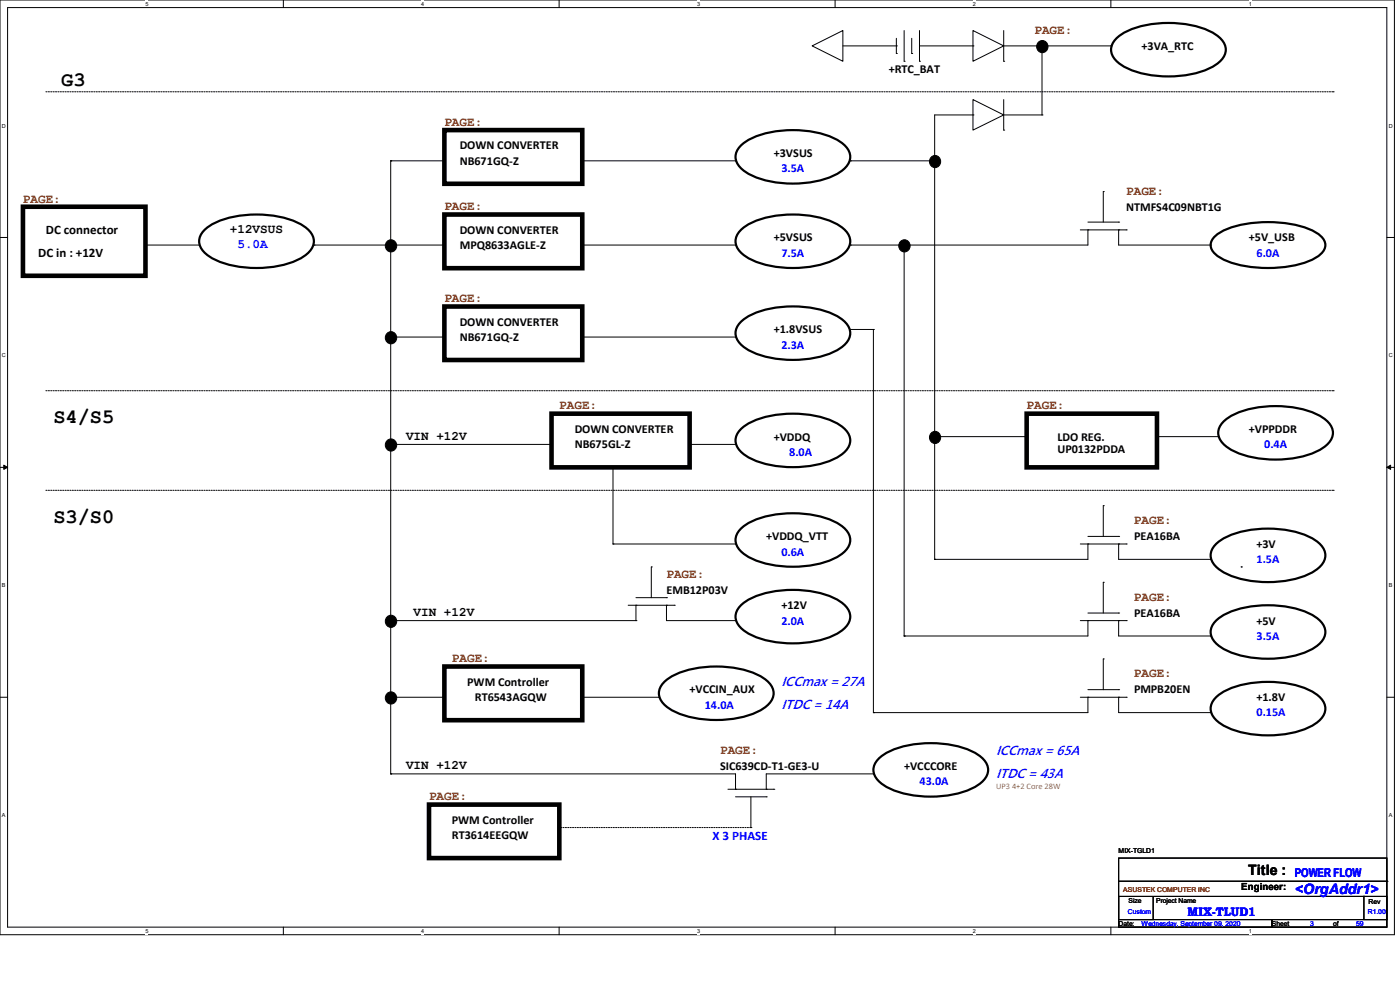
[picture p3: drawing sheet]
<svg xmlns="http://www.w3.org/2000/svg" width="297mm" height="210mm" viewBox="0 0 297 210" stroke-linecap="round" stroke-linejoin="round" font-family="sans-serif">
<defs><g id="words">
<g font-size="4.4">
<text x="13" y="18.2">G3</text>
<text x="11.3" y="89.8">S4/S5</text>
<text x="11.3" y="110.9">S3/S0</text>
</g>
<text font-size="3" x="264.8" y="185.7">Title :</text>
<text font-size="3" fill="#00f" x="274.7" y="189.7">&lt;OrgAddr1&gt;</text>
<g font-size="2.8" fill="#804000">
<text x="219.5" y="7.2">PAGE:</text>
<text x="94.3" y="26.7">PAGE:</text>
<text x="238.9" y="41.3">PAGE:</text>
<text x="4.9" y="43">PAGE:</text>
<text x="94.3" y="44.6">PAGE:</text>
<text x="94.3" y="64.1">PAGE:</text>
<text x="118.7" y="86.8">PAGE:</text>
<text x="217.8" y="86.8">PAGE:</text>
<text x="240.6" y="111.2">PAGE:</text>
<text x="141.4" y="122.6">PAGE:</text>
<text x="240.6" y="127.5">PAGE:</text>
<text x="95.9" y="140.5">PAGE:</text>
<text x="240.6" y="143.7">PAGE:</text>
<text x="152.8" y="160">PAGE:</text>
<text x="91" y="169.8">PAGE:</text>
</g>
<g font-size="2.8">
<text x="9.7" y="49.7">DC connector</text>
<text x="48.8" y="49.4">+12VSUS</text>
<text x="8.1" y="54.6">DC in : +12V</text>
<text x="86.1" y="93.3">VIN +12V</text>
<text x="87.8" y="130.7">VIN +12V</text>
<text x="86.1" y="163.2">VIN +12V</text>
</g>
<g font-size="2.8" fill="#00f">
<text x="50.4" y="52.7">5.0A</text>
<text x="151.2" y="178.2">X 3 PHASE</text>
</g>
<g font-size="2.7" fill="#00f">
<text x="165.8" y="145.6">ICCmax = 27A</text>
<text x="165.8" y="150.5">ITDC = 14A</text>
<text x="211.3" y="160.2">ICCmax = 65A</text>
<text x="211.3" y="165.1">ITDC = 43A</text>
</g>
<g font-size="2.6">
<text x="242.2" y="10.6">+3VA_RTC</text>
<text x="188.6" y="15.5">+RTC_BAT</text>
<text x="97.5" y="31.7">DOWN CONVERTER</text>
<text x="97.5" y="35">NB671GQ-Z</text>
<text x="164.2" y="33.3">+3VSUS</text>
<text x="238.9" y="44.7">NTMFS4C09NBT1G</text>
<text x="97.5" y="52.8">MPQ8633AGLE-Z</text>
<text x="97.5" y="49.6">DOWN CONVERTER</text>
<text x="164.2" y="51.2">+5VSUS</text>
<text x="265" y="51.2">+5V_USB</text>
<text x="97.5" y="69.1">DOWN CONVERTER</text>
<text x="164.2" y="70.7">+1.8VSUS</text>
<text x="97.5" y="72.3">NB671GQ-Z</text>
<text x="121.9" y="91.9">DOWN CONVERTER</text>
<text x="121.9" y="95.1">NB675GL-Z</text>
<text x="164.2" y="93.5">+VDDQ</text>
<text x="224.3" y="93.5">LDO REG.</text>
<text x="265" y="91.9">+VPPDDR</text>
<text x="224.3" y="96.1">UP0132PDDA</text>
<text x="162.6" y="114.6">+VDDQ_VTT</text>
<text x="240.6" y="114.6">PEA16BA</text>
<text x="266.6" y="116.2">+3V</text>
<text x="141.4" y="126">EMB12P03V</text>
<text x="165.8" y="129.2">+12V</text>
<text x="240.6" y="130.9">PEA16BA</text>
<text x="266.6" y="132.5">+5V</text>
<text x="99.1" y="145.5">PWM Controller</text>
<text x="100.8" y="148.8">RT6543AGQW</text>
<text x="146.3" y="147.1">+VCCIN_AUX</text>
<text x="240.6" y="147.1">PMPB20EN</text>
<text x="266.6" y="148.8">+1.8V</text>
<text x="152.8" y="163.4">SIC639CD-T1-GE3-U</text>
<text x="191.8" y="163.4">+VCCCORE</text>
<text x="95.9" y="174.8">PWM Controller</text>
<text x="95.9" y="178">RT3614EEGQW</text>
</g>
<g font-size="2.6" fill="#00f">
<text x="165.8" y="36.6">3.5A</text>
<text x="165.8" y="54.4">7.5A</text>
<text x="266.6" y="54.4">6.0A</text>
<text x="165.8" y="74">2.3A</text>
<text x="268.2" y="95.1">0.4A</text>
<text x="167.4" y="96.7">8.0A</text>
<text x="165.8" y="117.9">0.6A</text>
<text x="266.6" y="119.5">1.5A</text>
<text x="165.8" y="132.5">2.0A</text>
<text x="266.6" y="135.7">3.5A</text>
<text x="149.5" y="150.4">14.0A</text>
<text x="266.6" y="152">0.15A</text>
<text x="195.1" y="166.6">43.0A</text>
<text x="274.7" y="186.1">POWER FLOW</text>
<text x="252" y="194.2">MIX-TLUD1</text>
</g>
<text font-size="2.1" x="263.3" y="188.9">Engineer:</text>
<text font-size="1.8" fill="#ff8000" x="211.3" y="167.5">UP3 4+2 Core 28W</text>
<g font-size="1.4">
<text x="237.3" y="181">MIX-TGLD1</text>
<text x="239.4" y="191.5">Size</text>
<text x="245.3" y="191.5">Project Name</text>
<text x="290.3" y="191.7">Rev</text>
<text x="237.3" y="196.4">Date:</text>
<text x="269.8" y="196.4">Sheet</text>
<text x="282.8" y="196.4">of</text>
</g>
<text font-size="1.4" fill="#f00" x="238.3" y="189.3">ASUSTEK COMPUTER INC</text>
<g font-size="1.4" fill="#00f">
<text x="239.3" y="193.8">Custom</text>
<text x="242.2" y="196.4">Wednesday, September 09, 2020</text>
<text x="278" y="196.4">3</text>
<text x="287.7" y="196.4">59</text>
<text x="290.2" y="194">R1.00</text>
</g>
<g font-size="1.2">
<text x="30.9" y="1.2">5</text>
<text x="89.4" y="1.2">4</text>
<text x="147.9" y="1.2">3</text>
<text x="206.4" y="1.2">2</text>
<text x="264.9" y="1.2">1</text>
<text x=".4" y="27.1">D</text>
<text x="294.6" y="27.1">D</text>
<text x=".4" y="75.8">C</text>
<text x="294.6" y="75.8">C</text>
<text x=".4" y="124.6">B</text>
<text x="294.6" y="124.6">B</text>
<text x=".4" y="173.4">A</text>
<text x="294.6" y="173.4">A</text>
<text x="30.9" y="197.9">5</text>
<text x="89.4" y="197.9">4</text>
<text x="147.9" y="197.9">3</text>
<text x="206.4" y="197.9">2</text>
<text x="264.9" y="197.9">1</text>
</g>
</g></defs>
<path d="M0 0h295.8v198.3h-295.8zM1.6 1.6h292.6v195.1h-292.6z" fill="none" stroke="#000" stroke-width=".21"/>
<g fill="#fff">
<path d="M30.9 .2h.6v1.3h-.6z"/>
<path d="M30.9 196.8h.6v1.4h-.6z"/>
</g>
<path d="M60.1 0v1.6M60.1 196.7v1.6" fill="none" stroke="#000" stroke-width=".21"/>
<g fill="#fff">
<path d="M89.4 .2h.6v1.3h-.6z"/>
<path d="M89.4 196.8h.6v1.4h-.6z"/>
</g>
<path d="M118.6 0v1.6M118.6 196.7v1.6" fill="none" stroke="#000" stroke-width=".21"/>
<g fill="#fff">
<path d="M147.9 .2h.6v1.3h-.6z"/>
<path d="M147.9 196.8h.6v1.4h-.6z"/>
</g>
<path d="M177.2 0v1.6M177.2 196.7v1.6" fill="none" stroke="#000" stroke-width=".21"/>
<g fill="#fff">
<path d="M206.4 .2h.6v1.3h-.6z"/>
<path d="M206.4 196.8h.6v1.4h-.6z"/>
</g>
<path d="M235.7 0v1.6M235.7 196.7v1.6" fill="none" stroke="#000" stroke-width=".21"/>
<g fill="#fff">
<path d="M264.9 .2h.6v1.3h-.6z"/>
<path d="M264.9 196.8h.6v1.4h-.6z"/>
<path d="M.4 26h.8v1.3h-.8z"/>
<path d="M294.6 26h.8v1.3h-.8z"/>
<path d="M.4 74.8h.8v1.3h-.8z"/>
<path d="M294.6 74.8h.8v1.3h-.8z"/>
</g>
<path d="M0 50.4h1.6M294.2 50.4h1.6" fill="none" stroke="#000" stroke-width=".21"/>
<g fill="#fff">
<path d="M.4 123.5h.7v1.3h-.7z"/>
<path d="M294.6 123.5h.8v1.3h-.8z"/>
</g>
<path d="M0 99.1h1.6M294.2 99.1h1.6" fill="none" stroke="#000" stroke-width=".21"/>
<path d="M.8 98.7l.8 .4-.8 .5zM294.2 99.1l.8-.4v.9z" fill="#000" stroke="#000" stroke-width=".21"/>
<g fill="#fff">
<path d="M.4 172.3h.7v1.3h-.7z"/>
<path d="M294.6 172.3h.8v1.3h-.8z"/>
</g>
<g fill="none" stroke="#000" stroke-width=".21">
<path d="M172.3 9.7l6.5-3.2v6.5zM178.8 9.7h11.4M190.2 11.3h.1M190.2 9.7h.1M190.2 8.1v3.2M191.8 13h.1M191.8 6.5v6.5M193.4 11.3h.1M193.4 8.1v3.2M195.1 13h.1M195.1 6.5v6.5M195.1 9.7h11.3"/>
<path d="M206.4 6.5l6.5 3.2-6.5 3.3zM206.4 9.7h.1M212.9 13h.1M212.9 6.5v6.5M212.9 9.7h22.8M221.1 9.7h.1M221.1 9.7v14.7M235.7 9.7h.1M82.9 34.1h.1M82.9 34.1v130.1M82.9 34.1h11.4M123.5 34.1h32.5"/>
<path d="M156 34.1h.1M180.4 34.1h.1M180.4 34.1h17.9M206.4 21.1l6.5 3.3-6.5 3.2zM206.4 24.4h.1M206.4 24.4h-8.1v94.3M212.9 27.6h.1M212.9 21.1v6.5M212.9 24.4h8.2M221.1 24.4h.1M30.9 52h.1M30.9 52h11.3"/>
<path d="M66.6 52h.1M66.6 52h27.7M123.5 52h32.5M156 52h.1M180.4 52h.1M191.8 52v82.9M229.2 48.8h9.7M230.8 48.8h.1M230.8 48.8v3.2h-50.4M230.8 47.1h6.5M234.1 40.6h.1M234.1 40.6v6.5"/>
<path d="M237.3 48.8h.1M237.3 47.1h.1M237.3 48.8v3.2h19.5M238.9 48.8h.1M256.8 52h.1M82.9 71.5h.1M82.9 71.5h11.4M123.5 71.5h32.5M156 71.5h.1M180.4 69.9h4.9M185.3 69.9h.1M185.3 69.9v81.3"/>
<path d="M82.9 94.3h.1M82.9 94.3h34.1M130 99.1v16.3M146.3 94.3h9.7M156 94.3h.1M198.3 92.6h19.5M217.8 92.6h.1M245.4 92.6h13M258.4 92.6h.1M130 115.4h.1M130 115.4h26M156 115.4h.1"/>
<path d="M198.3 118.7h.1M229.2 115.4h9.7M230.8 115.4h.1M230.8 115.4v3.3h-32.5M230.8 113.8h6.5M234.1 107.3h.1M234.1 107.3v6.5M237.3 115.4h.1M237.3 113.8h.1M237.3 115.4v3.3h19.5M238.9 115.4h.1M256.8 118.7h.1"/>
<path d="M82.9 131.7h52M133.3 128.4h9.7M134.9 131.7h.1M134.9 128.4h.1M134.9 128.4v3.3M134.9 126.8h6.5M138.2 120.3h.1M138.2 120.3v6.5M141.4 128.4h.1M141.4 126.8h.1M141.4 128.4v3.3h14.6M143 128.4h.1"/>
<path d="M156 131.7h.1M191.8 134.9h.1M229.2 131.7h9.7M230.8 131.7h.1M230.8 131.7v3.2h-39M230.8 130h6.5M234.1 123.5h.1M234.1 139.8h.1M234.1 123.5v6.5M234.1 139.8v6.5M237.3 131.7h.1M237.3 130h.1"/>
<path d="M237.3 131.7v3.2h19.5M238.9 131.7h.1M256.8 134.9h.1M263.3 120.3h.1M0 147.9h1.6M82.9 147.9h.1M82.9 147.9h11.4M123.5 147.9h16.3M139.8 147.9h.1M185.3 151.2h.1M229.2 147.9h9.7M230.8 147.9h.1"/>
<path d="M230.8 147.9v3.3h-45.5M230.8 146.3h6.5M237.3 147.9h.1M237.3 146.3h.1M237.3 147.9v3.3h19.5M238.9 147.9h.1M256.8 151.2h.1M294.2 147.9h1.6M82.9 164.2h.1M82.9 164.2h73.1v3.2M154.4 167.4h9.8M156 167.4h.1"/>
<path d="M156 169h6.6M159.3 175.6h.1M159.3 169v6.6M162.6 167.4h.1M162.6 169h.1M164.2 167.4h.1M185.3 164.2h.1M185.3 164.2h-22.7v3.2M237.3 182h56.9v13.1h-56.9zM237.3 190.2h7.3v4.9h-7.3zM237.3 195.1h32.5v1.6h-32.5zM237.3 186.9h56.9"/>
<path d="M244.8 190.2h44.5M269.8 195.1h24.4v1.6h-24.4zM289.3 190.2h4.9v4.9h-4.9zM289.3 190.2h.1M294.2 186.9h.1"/>
</g>
<g fill="#000" stroke="#000" stroke-width=".21">
<path d="M197.7 33.2a1.22 1.22 0 0 1 1.6 .3 1.22 1.22 0 0 1-.2 1.7 1.22 1.22 0 0 1-1.7-.2 1.37 1.37 0 0 1 .3-1.8z" fill-rule="evenodd"/>
<path d="M197.7 91.8a1.22 1.22 0 0 1 1.6 .3 1.22 1.22 0 0 1-.2 1.6 1.22 1.22 0 0 1-1.7-.1 1.37 1.37 0 0 1 .3-1.8z" fill-rule="evenodd"/>
<circle cx="221.1" cy="9.9" r="1.25"/>
<circle cx="82.9" cy="52.1" r="1.25"/>
<circle cx="191.8" cy="52.1" r="1.25"/>
<circle cx="82.9" cy="71.6" r="1.25"/>
<circle cx="82.9" cy="94.4" r="1.25"/>
<circle cx="82.9" cy="131.8" r="1.25"/>
<circle cx="82.9" cy="148" r="1.25"/>
</g>
<g fill="none" stroke="#000" stroke-width=".47">
<path d="M236.7 8.3a14.8 14.8 0 0 1 9.5-3.4 20.5 20.5 0 0 1 11.3 2.2 3.9 3.9 0 0 1 2.4 4.2 6.9 6.9 0 0 1-4.6 3.7 22.6 22.6 0 0 1-17.1-1 3.9 3.9 0 0 1-2.4-4.2zM157 31.1a14.8 14.8 0 0 1 9.6-3.4 20.5 20.5 0 0 1 11.2 2.1 3.9 3.9 0 0 1 2.5 4.2 6.9 6.9 0 0 1-4.7 3.8 22.6 22.6 0 0 1-17-1.1 3.9 3.9 0 0 1-2.4-4.2zM43.2 49a14.8 14.8 0 0 1 9.6-3.4 20.5 20.5 0 0 1 11.3 2.1 3.9 3.9 0 0 1 2.4 4.3 6.9 6.9 0 0 1-4.6 3.7 22.6 22.6 0 0 1-17.1-1.1 3.9 3.9 0 0 1-2.4-4.2zM157 49a14.8 14.8 0 0 1 9.6-3.4 20.5 20.5 0 0 1 11.2 2.1 3.9 3.9 0 0 1 2.5 4.3 6.9 6.9 0 0 1-4.7 3.7 22.6 22.6 0 0 1-17-1.1 3.9 3.9 0 0 1-2.4-4.2zM257.8 50.1a16.3 16.3 0 0 1 9.6-2.9 22 22 0 0 1 12.1 2.3 2.57 2.57 0 0 1 .7 4.4 16.3 16.3 0 0 1-9.5 2.9 22 22 0 0 1-12.2-2.4 2.57 2.57 0 0 1-.7-4.3zM157 68.5a14.8 14.8 0 0 1 9.6-3.4 20.5 20.5 0 0 1 11.2 2.1 3.9 3.9 0 0 1 2.5 4.2 6.9 6.9 0 0 1-4.7 3.8 22.6 22.6 0 0 1-17-1.1 3.9 3.9 0 0 1-2.4-4.2zM157 91.2a14.8 14.8 0 0 1 9.6-3.4 20.5 20.5 0 0 1 11.2 2.2 3.9 3.9 0 0 1 2.5 4.2 6.9 6.9 0 0 1-4.7 3.7 22.6 22.6 0 0 1-17-1 3.9 3.9 0 0 1-2.4-4.2zM259.4 89.6a14.8 14.8 0 0 1 9.6-3.4 20.5 20.5 0 0 1 11.3 2.2 3.9 3.9 0 0 1 2.4 4.2 6.9 6.9 0 0 1-4.6 3.7 22.6 22.6 0 0 1-17.1-1 3.9 3.9 0 0 1-2.4-4.2zM157 112.3a14.8 14.8 0 0 1 9.6-3.4 20.5 20.5 0 0 1 11.2 2.2 3.9 3.9 0 0 1 2.5 4.2 6.9 6.9 0 0 1-4.7 3.7 22.6 22.6 0 0 1-17-1 3.9 3.9 0 0 1-2.4-4.2zM257.8 115.6a14.8 14.8 0 0 1 9.6-3.4 20.5 20.5 0 0 1 11.2 2.1 3.9 3.9 0 0 1 2.5 4.3 6.9 6.9 0 0 1-4.7 3.7 22.6 22.6 0 0 1-17-1 3.9 3.9 0 0 1-2.5-4.3zM157 128.6a14.8 14.8 0 0 1 9.6-3.4 20.5 20.5 0 0 1 11.2 2.1 3.9 3.9 0 0 1 2.5 4.3 6.9 6.9 0 0 1-4.7 3.7 22.6 22.6 0 0 1-17-1 3.9 3.9 0 0 1-2.4-4.3zM257.8 131.9a14.8 14.8 0 0 1 9.6-3.5 20.5 20.5 0 0 1 11.2 2.2 3.9 3.9 0 0 1 2.5 4.2 6.9 6.9 0 0 1-4.7 3.8 22.6 22.6 0 0 1-17-1.1 3.9 3.9 0 0 1-2.5-4.2z"/>
<path d="M140.7 144.9a14.8 14.8 0 0 1 9.6-3.5 20.5 20.5 0 0 1 11.3 2.2 3.9 3.9 0 0 1 2.4 4.2 6.9 6.9 0 0 1-4.6 3.8 22.6 22.6 0 0 1-17.1-1.1 3.9 3.9 0 0 1-2.4-4.2zM257.8 148.1a14.8 14.8 0 0 1 9.6-3.4 20.5 20.5 0 0 1 11.2 2.2 3.9 3.9 0 0 1 2.5 4.2 6.9 6.9 0 0 1-4.7 3.7 22.6 22.6 0 0 1-17-1 3.9 3.9 0 0 1-2.5-4.2zM186.2 161.1a14.8 14.8 0 0 1 9.6-3.4 20.5 20.5 0 0 1 11.3 2.2 3.9 3.9 0 0 1 2.4 4.2 6.9 6.9 0 0 1-4.6 3.7 22.6 22.6 0 0 1-17.1-1 3.9 3.9 0 0 1-2.4-4.2z"/>
</g>
<path d="M94.3 27.6h29.2v11.4h-29.2zM4.9 43.9h26v14.6h-26zM94.3 45.5h29.2v11.4h-29.2zM94.3 65h29.2v11.4h-29.2zM117 87.8h29.3v11.3h-29.3zM217.8 87.8h27.6v11.3h-27.6zM94.3 141.4h29.2v11.4h-29.2zM91 170.7h27.7v11.3h-27.7z" fill="none" stroke="#000" stroke-width=".97"/>
<path d="M9.7 19.5h273.1M282.8 19.5h.1M9.7 82.9h273.1M282.8 82.9h.1M9.7 104h273.1M282.8 104h.1" fill="none" stroke="#000" stroke-width=".21" stroke-dasharray=".3 .3"/>
<path d="M118.7 175.6h.1M159.3 175.6h-40.6" fill="none" stroke="#000" stroke-width=".21" stroke-dasharray=".3"/>
<use href="#words"/>
</svg>
